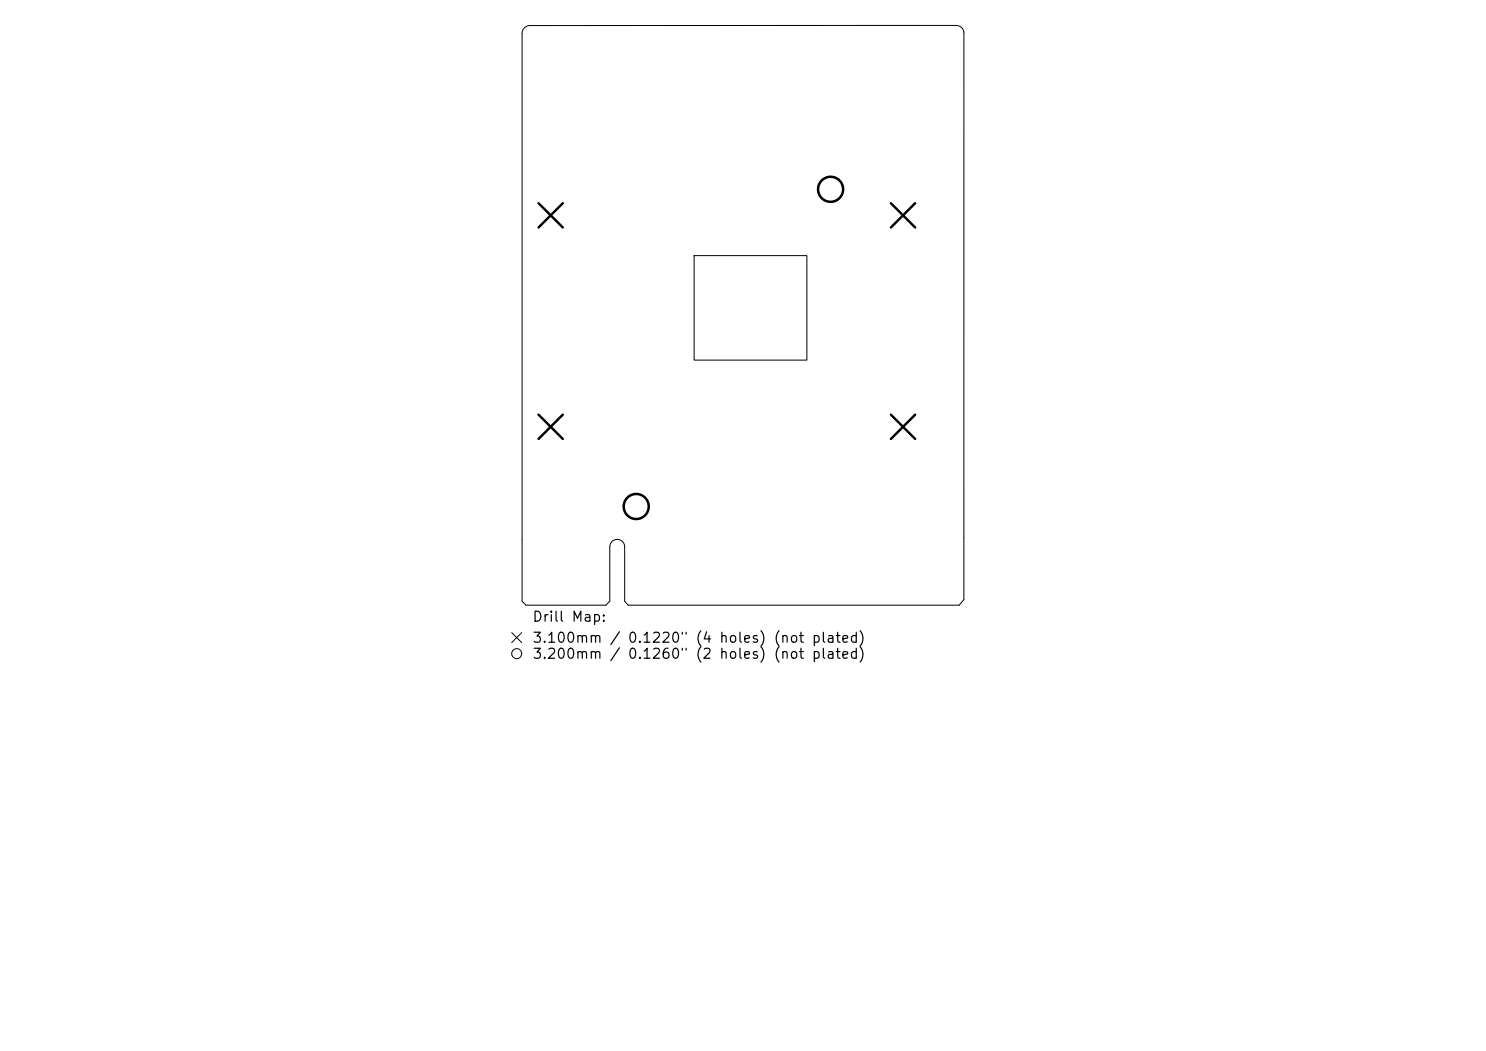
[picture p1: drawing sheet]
<svg xmlns="http://www.w3.org/2000/svg" width="297mm" height="210mm" viewBox="0 0 297 210" stroke-linecap="round" stroke-linejoin="round" font-family="sans-serif">
<defs><g id="words">
<g font-size="2">
<text x="106.3" y="124.7">Drill Map:</text>
<text x="106.3" y="128.9">3.100mm / 0.1220&quot; (4 holes) (not plated)</text>
<text x="106.3" y="132.1">3.200mm / 0.1260&quot; (2 holes) (not plated)</text>
</g>
</g></defs>
<g fill="none" stroke="#000" stroke-width=".2">
<path d="M104.8 5.6l.5-.4 .6-.1h85.2a1.56 1.56 0 0 1 1.6 1.3l-.1 113.4-.9 1.1h-66.1l-.7-.8v-10.8a1.49 1.49 0 0 0-1.5-1.5 1.49 1.49 0 0 0-1.5 1.5v10.8l-.8 .8h-16l-.8-.8v-113.4l.2-.7zM138.7 51.1h22.6v20.9h-22.6zM102.3 126.4l2 2M104.3 126.4l-2 2"/>
<circle cx="103.3" cy="130.6" r="1"/>
</g>
<path d="M107.6 40.6l4.9 4.9M112.5 40.6l-4.9 4.9M178.1 40.6l4.8 4.9M182.9 40.6l-4.8 4.9M107.6 82.9l4.9 4.8M112.5 82.9l-4.9 4.8M178.1 82.9l4.8 4.8M182.9 82.9l-4.8 4.8" fill="none" stroke="#000" stroke-width=".49"/>
<g fill="none" stroke="#000" stroke-width=".5">
<circle cx="166" cy="37.8" r="2.5"/>
<circle cx="127.2" cy="101.2" r="2.5"/>
</g>
<use href="#words"/>
</svg>
